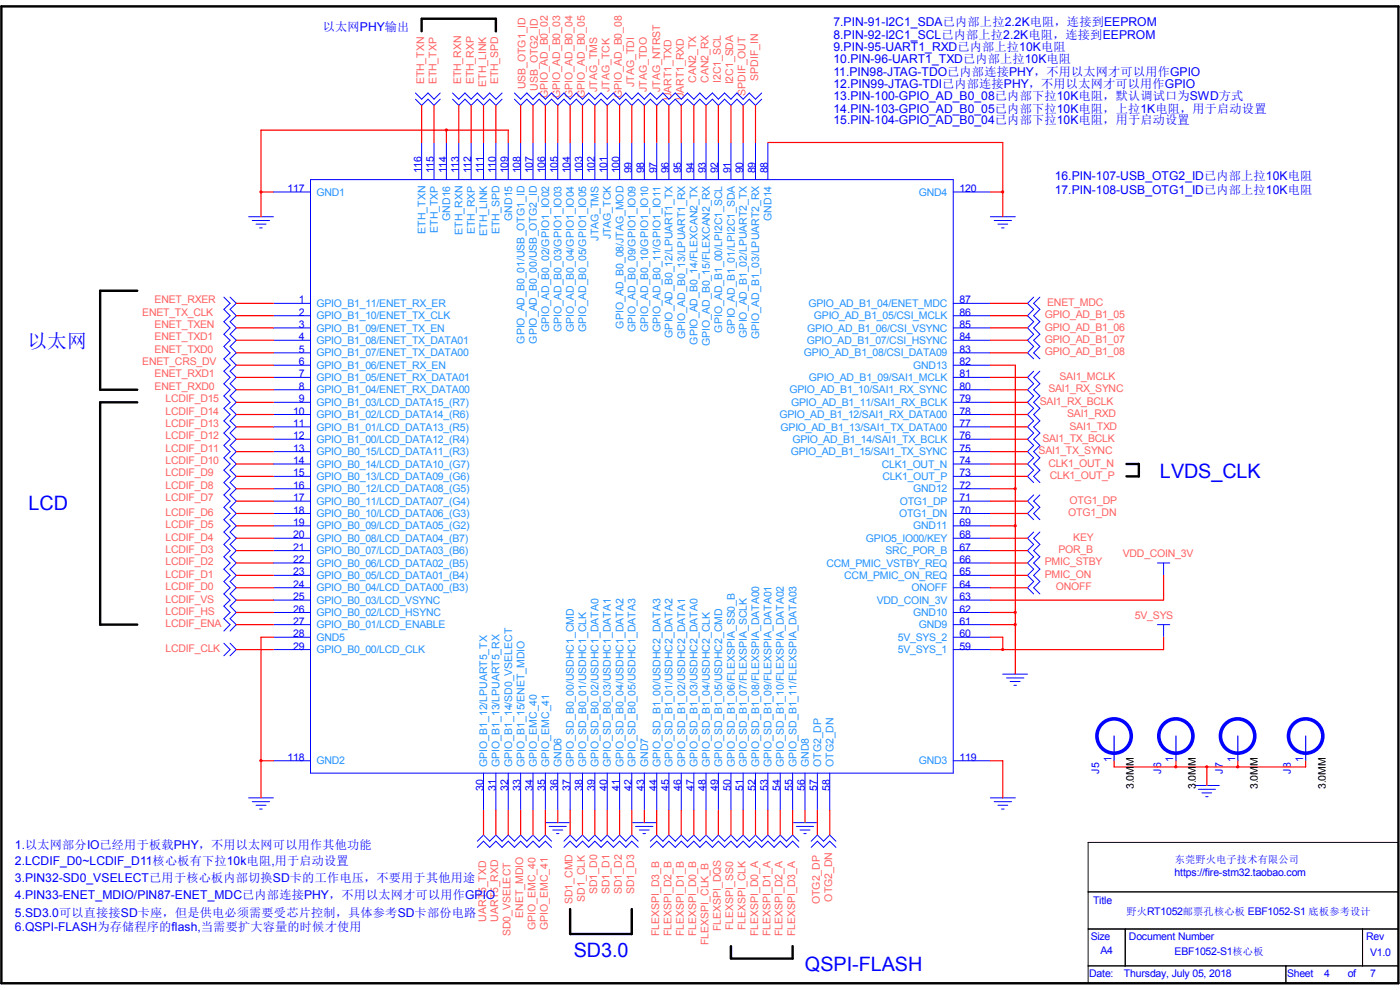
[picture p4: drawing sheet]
<svg xmlns="http://www.w3.org/2000/svg" width="297mm" height="210mm" viewBox="0 0 297 210" stroke-linecap="round" stroke-linejoin="round" font-family="sans-serif">
<defs><g id="words">
<g font-size="4.2" fill="#00f">
<text x="5.8" y="73.7">以太网</text>
<text x="246.1" y="101.3">LVDS_CLK</text>
<text x="6.1" y="108.1">LCD</text>
<text x="121.7" y="203.1">SD3.0</text>
<text x="170.8" y="206">QSPI-FLASH</text>
</g>
<g font-size="2.6" fill="#00f">
<text x="176.8" y="5.5">7.PIN-91-I2C1_SDA已内部上拉2.2K电阻，连接到EEPROM</text>
<text x="68.5" y="6.6">以太网PHY输出</text>
<text x="176.8" y="10.8">9.PIN-95-UART1_RXD已内部上拉10K电阻</text>
<text x="176.8" y="8.2">8.PIN-92-I2C1_SCL已内部上拉2.2K电阻，连接到EEPROM</text>
<text x="176.8" y="13.4">10.PIN-96-UART1_TXD已内部上拉10K电阻</text>
<text x="176.8" y="16">11.PIN98-JTAG-TDO已内部连接PHY，不用以太网才可以用作GPIO</text>
<text x="176.8" y="21.3">13.PIN-100-GPIO_AD_B0_08已内部下拉10K电阻，默认调试口为SWD方式</text>
<text x="176.8" y="23.9">14.PIN-103-GPIO_AD_B0_05已内部下拉10K电阻，上拉1K电阻，用于启动设置</text>
<text x="176.8" y="18.7">12.PIN99-JTAG-TDI已内部连接PHY，不用以太网才可以用作GPIO</text>
<text x="176.8" y="26.3">15.PIN-104-GPIO_AD_B0_04已内部下拉10K电阻，用于启动设置</text>
<text x="223.8" y="38.1">16.PIN-107-USB_OTG2_ID已内部上拉10K电阻</text>
<text x="223.8" y="41.2">17.PIN-108-USB_OTG1_ID已内部上拉10K电阻</text>
<text x="3.2" y="183.4">2.LCDIF_D0~LCDIF_D11核心板有下拉10k电阻,用于启动设置</text>
<text x="3.2" y="180">1.以太网部分IO已经用于板载PHY，不用以太网可以用作其他功能</text>
<text x="3.2" y="187.1">3.PIN32-SD0_VSELECT已用于核心板内部切换SD卡的工作电压，不要用于其他用途</text>
<text x="3.2" y="190.8">4.PIN33-ENET_MDIO/PIN87-ENET_MDC已内部连接PHY，不用以太网才可以用作GPIO</text>
<text x="3.2" y="197.6">6.QSPI-FLASH为存储程序的flash,当需要扩大容量的时候才使用</text>
<text x="3.2" y="194.4">5.SD3.0可以直接接SD卡座，但是供电必须需要受芯片控制，具体参考SD卡部份电路</text>
</g>
<g font-size="2.2" fill="#ff6060">
<text x="90" y="17.9" transform="rotate(-90 90 17.9)">ETH_TXN</text>
<text x="92.6" y="17.9" transform="rotate(-90 92.6 17.9)">ETH_TXP</text>
<text x="97.8" y="17.9" transform="rotate(-90 97.8 17.9)">ETH_RXN</text>
<text x="100.5" y="17.9" transform="rotate(-90 100.5 17.9)">ETH_RXP</text>
<text x="105.7" y="17.9" transform="rotate(-90 105.7 17.9)">ETH_SPD</text>
<text x="147.7" y="17.6" transform="rotate(-90 147.7 17.6)">CAN2_TX</text>
<text x="150.3" y="17.6" transform="rotate(-90 150.3 17.6)">CAN2_RX</text>
<text x="152.9" y="17.6" transform="rotate(-90 152.9 17.6)">I2C1_SCL</text>
<text x="155.6" y="17.9" transform="rotate(-90 155.6 17.9)">I2C1_SDA</text>
<text x="160.8" y="17.1" transform="rotate(-90 160.8 17.1)">SPDIF_IN</text>
<text x="103.1" y="18.4" transform="rotate(-90 103.1 18.4)">ETH_LINK</text>
<text x="111.5" y="19" transform="rotate(-90 111.5 19)">USB_OTG1_ID</text>
<text x="114.1" y="19.2" transform="rotate(-90 114.1 19.2)">USB_OTG2_ID</text>
<text x="116.2" y="20.8" transform="rotate(-90 116.2 20.8)">GPIO_AD_B0_02</text>
<text x="118.9" y="20.8" transform="rotate(-90 118.9 20.8)">GPIO_AD_B0_03</text>
<text x="121.4" y="20.8" transform="rotate(-90 121.4 20.8)">GPIO_AD_B0_04</text>
<text x="124.1" y="20.8" transform="rotate(-90 124.1 20.8)">GPIO_AD_B0_05</text>
<text x="126.7" y="19.5" transform="rotate(-90 126.7 19.5)">JTAG_TMS</text>
<text x="129.3" y="19.5" transform="rotate(-90 129.3 19.5)">JTAG_TCK</text>
<text x="131.9" y="20.8" transform="rotate(-90 131.9 20.8)">GPIO_AD_B0_08</text>
<text x="134.6" y="18.4" transform="rotate(-90 134.6 18.4)">JTAG_TDI</text>
<text x="137.2" y="19.5" transform="rotate(-90 137.2 19.5)">JTAG_TDO</text>
<text x="140.1" y="19.5" transform="rotate(-90 140.1 19.5)">JTAG_NTRST</text>
<text x="142.4" y="21.3" transform="rotate(-90 142.4 21.3)">UART1_TXD</text>
<text x="145.1" y="21.3" transform="rotate(-90 145.1 21.3)">UART1_RXD</text>
<text x="158.1" y="20.3" transform="rotate(-90 158.1 20.3)">SPDIF_OUT</text>
<text x="32.8" y="64.4">ENET_RXER</text>
<text x="222.1" y="64.9">ENET_MDC</text>
<text x="30.2" y="67">ENET_TX_CLK</text>
<text x="32.8" y="69.6">ENET_TXEN</text>
<text x="221.6" y="67.5">GPIO_AD_B1_05</text>
<text x="221.6" y="70.1">GPIO_AD_B1_06</text>
<text x="30.2" y="77.5">ENET_CRS_DV</text>
<text x="32.8" y="74.9">ENET_TXD0</text>
<text x="32.8" y="72.2">ENET_TXD1</text>
<text x="221.6" y="72.7">GPIO_AD_B1_07</text>
<text x="221.6" y="75.4">GPIO_AD_B1_08</text>
<text x="32.8" y="82.7">ENET_RXD0</text>
<text x="32.8" y="80.1">ENET_RXD1</text>
<text x="222.4" y="83.2">SAI1_RX_SYNC</text>
<text x="224.8" y="80.6">SAI1_MCLK</text>
<text x="35.1" y="87.9">LCDIF_D14</text>
<text x="35.1" y="85.4">LCDIF_D15</text>
<text x="220.6" y="85.9">SAI1_RX_BCLK</text>
<text x="226.4" y="88.5">SAI1_RXD</text>
<text x="35.1" y="93.2">LCDIF_D12</text>
<text x="35.1" y="90.6">LCDIF_D13</text>
<text x="35.1" y="95.8">LCDIF_D11</text>
<text x="221.1" y="93.7">SAI1_TX_BCLK</text>
<text x="226.9" y="91.1">SAI1_TXD</text>
<text x="35.1" y="101.1">LCDIF_D9</text>
<text x="35.1" y="98.4">LCDIF_D10</text>
<text x="220.3" y="96.3">SAI1_TX_SYNC</text>
<text x="222.4" y="99">CLK1_OUT_N</text>
<text x="222.7" y="101.6">CLK1_OUT_P</text>
<text x="35.1" y="106.3">LCDIF_D7</text>
<text x="35.1" y="103.7">LCDIF_D8</text>
<text x="226.9" y="106.8">OTG1_DP</text>
<text x="35.1" y="109.5">LCDIF_D6</text>
<text x="35.1" y="112.1">LCDIF_D5</text>
<text x="226.6" y="109.5">OTG1_DN</text>
<text x="35.1" y="114.7">LCDIF_D4</text>
<text x="35.1" y="119.9">LCDIF_D2</text>
<text x="35.1" y="117.3">LCDIF_D3</text>
<text x="221.6" y="119.9">PMIC_STBY</text>
<text x="224.5" y="117.3">POR_B</text>
<text x="227.7" y="114.7">KEY</text>
<text x="238.2" y="118.1">VDD_COIN_3V</text>
<text x="35.1" y="125.2">LCDIF_D0</text>
<text x="35.1" y="122.6">LCDIF_D1</text>
<text x="221.6" y="122.6">PMIC_ON</text>
<text x="224" y="125.2">ONOFF</text>
<text x="35.1" y="127.8">LCDIF_VS</text>
<text x="35.1" y="130.4">LCDIF_HS</text>
<text x="240.8" y="131.2">5V_SYS</text>
<text x="35.1" y="133.1">LCDIF_ENA</text>
<text x="35.1" y="138.3">LCDIF_CLK</text>
<text x="121.4" y="191.8" transform="rotate(-90 121.4 191.8)">SD1_CMD</text>
<text x="124.1" y="191.3" transform="rotate(-90 124.1 191.3)">SD1_CLK</text>
<text x="126.7" y="189.7" transform="rotate(-90 126.7 189.7)">SD1_D0</text>
<text x="129.3" y="189.7" transform="rotate(-90 129.3 189.7)">SD1_D1</text>
<text x="131.9" y="189.7" transform="rotate(-90 131.9 189.7)">SD1_D2</text>
<text x="134.6" y="189.7" transform="rotate(-90 134.6 189.7)">SD1_D3</text>
<text x="173.9" y="191.8" transform="rotate(-90 173.9 191.8)">OTG2_DP</text>
<text x="176.5" y="191.3" transform="rotate(-90 176.5 191.3)">OTG2_DN</text>
<text x="103.1" y="195.5" transform="rotate(-90 103.1 195.5)">UART5_TXD</text>
<text x="105.7" y="195.5" transform="rotate(-90 105.7 195.5)">UART5_RXD</text>
<text x="111" y="194.7" transform="rotate(-90 111 194.7)">ENET_MDIO</text>
<text x="113.6" y="197.3" transform="rotate(-90 113.6 197.3)">GPIO_EMC_40</text>
<text x="116.2" y="197.3" transform="rotate(-90 116.2 197.3)">GPIO_EMC_41</text>
<text x="152.9" y="197.6" transform="rotate(-90 152.9 197.6)">FLEXSPI_DQS</text>
<text x="155.6" y="197.3" transform="rotate(-90 155.6 197.3)">FLEXSPI_SS0</text>
<text x="158.1" y="197.3" transform="rotate(-90 158.1 197.3)">FLEXSPI_CLK</text>
<text x="108.3" y="198.6" transform="rotate(-90 108.3 198.6)">SD0_VSELECT</text>
<text x="139.8" y="198.6" transform="rotate(-90 139.8 198.6)">FLEXSPI_D3_B</text>
<text x="142.4" y="198.6" transform="rotate(-90 142.4 198.6)">FLEXSPI_D2_B</text>
<text x="145.1" y="198.6" transform="rotate(-90 145.1 198.6)">FLEXSPI_D1_B</text>
<text x="147.7" y="198.6" transform="rotate(-90 147.7 198.6)">FLEXSPI_D0_B</text>
<text x="150.3" y="200.4" transform="rotate(-90 150.3 200.4)">FLEXSPI_CLK_B</text>
<text x="160.8" y="198.6" transform="rotate(-90 160.8 198.6)">FLEXSPI_D0_A</text>
<text x="163.4" y="198.6" transform="rotate(-90 163.4 198.6)">FLEXSPI_D1_A</text>
<text x="166" y="198.6" transform="rotate(-90 166 198.6)">FLEXSPI_D2_A</text>
<text x="168.7" y="198.6" transform="rotate(-90 168.7 198.6)">FLEXSPI_D3_A</text>
</g>
<g font-size="2.2" fill="#00f">
<text x="61" y="40.7">117</text>
<text x="89.4" y="36.8" transform="rotate(-90 89.4 36.8)">116</text>
<text x="92.1" y="36.8" transform="rotate(-90 92.1 36.8)">115</text>
<text x="94.7" y="36.8" transform="rotate(-90 94.7 36.8)">114</text>
<text x="97.3" y="36.8" transform="rotate(-90 97.3 36.8)">113</text>
<text x="99.9" y="36.8" transform="rotate(-90 99.9 36.8)">112</text>
<text x="102.6" y="36.8" transform="rotate(-90 102.6 36.8)">111</text>
<text x="105.2" y="36.8" transform="rotate(-90 105.2 36.8)">110</text>
<text x="107.8" y="36.8" transform="rotate(-90 107.8 36.8)">109</text>
<text x="110.4" y="36.8" transform="rotate(-90 110.4 36.8)">108</text>
<text x="113.1" y="36.8" transform="rotate(-90 113.1 36.8)">107</text>
<text x="115.7" y="36.8" transform="rotate(-90 115.7 36.8)">106</text>
<text x="118.3" y="36.8" transform="rotate(-90 118.3 36.8)">105</text>
<text x="120.9" y="36.8" transform="rotate(-90 120.9 36.8)">104</text>
<text x="123.6" y="36.8" transform="rotate(-90 123.6 36.8)">103</text>
<text x="126.2" y="36.8" transform="rotate(-90 126.2 36.8)">102</text>
<text x="128.8" y="36.8" transform="rotate(-90 128.8 36.8)">101</text>
<text x="131.4" y="36.8" transform="rotate(-90 131.4 36.8)">100</text>
<text x="134" y="36.8" transform="rotate(-90 134 36.8)">99</text>
<text x="136.7" y="36.8" transform="rotate(-90 136.7 36.8)">98</text>
<text x="139.3" y="36.8" transform="rotate(-90 139.3 36.8)">97</text>
<text x="141.9" y="36.8" transform="rotate(-90 141.9 36.8)">96</text>
<text x="144.5" y="36.8" transform="rotate(-90 144.5 36.8)">95</text>
<text x="147.2" y="36.8" transform="rotate(-90 147.2 36.8)">94</text>
<text x="149.8" y="36.8" transform="rotate(-90 149.8 36.8)">93</text>
<text x="152.4" y="36.8" transform="rotate(-90 152.4 36.8)">92</text>
<text x="155.1" y="36.8" transform="rotate(-90 155.1 36.8)">91</text>
<text x="157.6" y="36.8" transform="rotate(-90 157.6 36.8)">90</text>
<text x="160.3" y="36.8" transform="rotate(-90 160.3 36.8)">89</text>
<text x="162.9" y="36.8" transform="rotate(-90 162.9 36.8)">88</text>
<text x="203.6" y="40.7">120</text>
<text x="63.4" y="64.4">1</text>
<text x="203.6" y="64.4">87</text>
<text x="63.4" y="67">2</text>
<text x="63.4" y="69.6">3</text>
<text x="203.6" y="69.6">85</text>
<text x="203.6" y="67">86</text>
<text x="63.4" y="72.2">4</text>
<text x="63.4" y="74.9">5</text>
<text x="63.4" y="77.5">6</text>
<text x="203.6" y="74.9">83</text>
<text x="203.6" y="72.2">84</text>
<text x="203.6" y="77.5">82</text>
<text x="63.4" y="80.1">7</text>
<text x="63.4" y="82.7">8</text>
<text x="203.6" y="82.7">80</text>
<text x="203.6" y="80.1">81</text>
<text x="62.2" y="87.9">10</text>
<text x="63.4" y="85.4">9</text>
<text x="203.6" y="87.9">78</text>
<text x="203.6" y="85.4">79</text>
<text x="62.2" y="90.6">11</text>
<text x="62.2" y="93.2">12</text>
<text x="62.2" y="95.8">13</text>
<text x="203.6" y="95.8">75</text>
<text x="203.6" y="93.2">76</text>
<text x="203.6" y="90.6">77</text>
<text x="62.2" y="98.4">14</text>
<text x="62.2" y="101.1">15</text>
<text x="203.6" y="101.1">73</text>
<text x="203.6" y="98.4">74</text>
<text x="62.2" y="103.7">16</text>
<text x="62.2" y="106.3">17</text>
<text x="203.6" y="106.3">71</text>
<text x="203.6" y="103.7">72</text>
<text x="62.2" y="108.9">18</text>
<text x="62.2" y="111.6">19</text>
<text x="203.6" y="111.6">69</text>
<text x="203.6" y="108.9">70</text>
<text x="62.2" y="114.2">20</text>
<text x="62.2" y="116.8">21</text>
<text x="62.2" y="119.4">22</text>
<text x="203.6" y="119.4">66</text>
<text x="203.6" y="116.8">67</text>
<text x="203.6" y="114.2">68</text>
<text x="62.2" y="122.1">23</text>
<text x="62.2" y="124.7">24</text>
<text x="203.6" y="124.7">64</text>
<text x="203.6" y="122.1">65</text>
<text x="62.2" y="127.3">25</text>
<text x="62.2" y="129.9">26</text>
<text x="203.6" y="129.9">62</text>
<text x="203.6" y="127.3">63</text>
<text x="62.2" y="132.5">27</text>
<text x="62.2" y="135.2">28</text>
<text x="62.2" y="137.8">29</text>
<text x="203.6" y="137.8">59</text>
<text x="203.6" y="135.2">60</text>
<text x="203.6" y="132.5">61</text>
<text x="61" y="161.4">118</text>
<text x="203.6" y="161.4">119</text>
<text x="235.8" y="161.5" transform="rotate(-90 235.8 161.5)">1</text>
<text x="248.9" y="161.5" transform="rotate(-90 248.9 161.5)">1</text>
<text x="262.1" y="161.5" transform="rotate(-90 262.1 161.5)">1</text>
<text x="276.5" y="161.5" transform="rotate(-90 276.5 161.5)">1</text>
<text x="102.6" y="167.8" transform="rotate(-90 102.6 167.8)">30</text>
<text x="105.2" y="167.8" transform="rotate(-90 105.2 167.8)">31</text>
<text x="107.8" y="167.8" transform="rotate(-90 107.8 167.8)">32</text>
<text x="110.4" y="167.8" transform="rotate(-90 110.4 167.8)">33</text>
<text x="113.1" y="167.8" transform="rotate(-90 113.1 167.8)">34</text>
<text x="115.7" y="167.8" transform="rotate(-90 115.7 167.8)">35</text>
<text x="118.3" y="167.8" transform="rotate(-90 118.3 167.8)">36</text>
<text x="120.9" y="167.8" transform="rotate(-90 120.9 167.8)">37</text>
<text x="123.6" y="167.8" transform="rotate(-90 123.6 167.8)">38</text>
<text x="126.2" y="167.8" transform="rotate(-90 126.2 167.8)">39</text>
<text x="128.8" y="167.8" transform="rotate(-90 128.8 167.8)">40</text>
<text x="131.4" y="167.8" transform="rotate(-90 131.4 167.8)">41</text>
<text x="134" y="167.8" transform="rotate(-90 134 167.8)">42</text>
<text x="136.7" y="167.8" transform="rotate(-90 136.7 167.8)">43</text>
<text x="139.3" y="167.8" transform="rotate(-90 139.3 167.8)">44</text>
<text x="141.9" y="167.8" transform="rotate(-90 141.9 167.8)">45</text>
<text x="144.5" y="167.8" transform="rotate(-90 144.5 167.8)">46</text>
<text x="147.2" y="167.8" transform="rotate(-90 147.2 167.8)">47</text>
<text x="149.8" y="167.8" transform="rotate(-90 149.8 167.8)">48</text>
<text x="152.4" y="167.8" transform="rotate(-90 152.4 167.8)">49</text>
<text x="155.1" y="167.8" transform="rotate(-90 155.1 167.8)">50</text>
<text x="157.6" y="167.8" transform="rotate(-90 157.6 167.8)">51</text>
<text x="160.3" y="167.8" transform="rotate(-90 160.3 167.8)">52</text>
<text x="162.9" y="167.8" transform="rotate(-90 162.9 167.8)">53</text>
<text x="165.5" y="167.8" transform="rotate(-90 165.5 167.8)">54</text>
<text x="168.1" y="167.8" transform="rotate(-90 168.1 167.8)">55</text>
<text x="170.8" y="167.8" transform="rotate(-90 170.8 167.8)">56</text>
<text x="173.4" y="167.8" transform="rotate(-90 173.4 167.8)">57</text>
<text x="176" y="167.8" transform="rotate(-90 176 167.8)">58</text>
<text x="233.2" y="164.1" transform="rotate(-90 233.2 164.1)">J5</text>
<text x="246.3" y="164.1" transform="rotate(-90 246.3 164.1)">J6</text>
<text x="259.4" y="164.1" transform="rotate(-90 259.4 164.1)">J7</text>
<text x="273.8" y="164.1" transform="rotate(-90 273.8 164.1)">J8</text>
<text x="249.2" y="185.8">https://fire-stm32.taobao.com</text>
<text x="249.2" y="183.1">东莞野火电子技术有限公司</text>
<text x="231.9" y="191.8">Title</text>
<text x="239" y="194.2">野火RT1052邮票孔核心板 EBF1052-S1 底板参考设计</text>
<text x="231.4" y="199.4">Size</text>
<text x="233.5" y="202.3">A4</text>
<text x="239.5" y="199.4">Document Number</text>
<text x="249.2" y="202.6">EBF1052-S1核心板</text>
<text x="289.8" y="199.4">Rev</text>
<text x="290.6" y="202.8">V1.0</text>
<text x="231.1" y="207.3">Date:</text>
<text x="238.4" y="207.3">Thursday, July 05, 2018</text>
<text x="273" y="207.3">Sheet</text>
<text x="280.9" y="207.3">4</text>
<text x="285.9" y="207.3">of</text>
<text x="290.6" y="207.3">7</text>
</g>
<g font-size="2.2" fill="#2291ff">
<text x="67.1" y="41.5">GND1</text>
<text x="194.9" y="41.5">GND4</text>
<text x="95.5" y="46.8" transform="rotate(-90 95.5 46.8)">GND16</text>
<text x="108.6" y="46.8" transform="rotate(-90 108.6 46.8)">GND15</text>
<text x="163.7" y="46.8" transform="rotate(-90 163.7 46.8)">GND14</text>
<text x="90.2" y="49.5" transform="rotate(-90 90.2 49.5)">ETH_TXN</text>
<text x="92.9" y="49.4" transform="rotate(-90 92.9 49.4)">ETH_TXP</text>
<text x="98.1" y="49.8" transform="rotate(-90 98.1 49.8)">ETH_RXN</text>
<text x="100.7" y="49.7" transform="rotate(-90 100.7 49.7)">ETH_RXP</text>
<text x="103.4" y="50" transform="rotate(-90 103.4 50)">ETH_LINK</text>
<text x="106" y="49.7" transform="rotate(-90 106 49.7)">ETH_SPD</text>
<text x="127" y="51" transform="rotate(-90 127 51)">JTAG_TMS</text>
<text x="129.6" y="50.8" transform="rotate(-90 129.6 50.8)">JTAG_TCK</text>
<text x="67.1" y="65.1">GPIO_B1_11/ENET_RX_ER</text>
<text x="171.5" y="65.1">GPIO_AD_B1_04/ENET_MDC</text>
<text x="67.1" y="67.7">GPIO_B1_10/ENET_TX_CLK</text>
<text x="67.1" y="70.3">GPIO_B1_09/ENET_TX_EN</text>
<text x="116.5" y="70.5" transform="rotate(-90 116.5 70.5)">GPIO_AD_B0_02/GPIO1_IO02</text>
<text x="119.1" y="70.5" transform="rotate(-90 119.1 70.5)">GPIO_AD_B0_03/GPIO1_IO03</text>
<text x="121.7" y="70.5" transform="rotate(-90 121.7 70.5)">GPIO_AD_B0_04/GPIO1_IO04</text>
<text x="124.4" y="70.5" transform="rotate(-90 124.4 70.5)">GPIO_AD_B0_05/GPIO1_IO05</text>
<text x="132.2" y="69.7" transform="rotate(-90 132.2 69.7)">GPIO_AD_B0_08/JTAG_MOD</text>
<text x="134.8" y="70.5" transform="rotate(-90 134.8 70.5)">GPIO_AD_B0_09/GPIO1_IO09</text>
<text x="137.5" y="70.5" transform="rotate(-90 137.5 70.5)">GPIO_AD_B0_10/GPIO1_IO10</text>
<text x="140.1" y="70.5" transform="rotate(-90 140.1 70.5)">GPIO_AD_B0_11/GPIO1_IO11</text>
<text x="142.7" y="71.6" transform="rotate(-90 142.7 71.6)">GPIO_AD_B0_12/LPUART1_TX</text>
<text x="145.3" y="71.9" transform="rotate(-90 145.3 71.9)">GPIO_AD_B0_13/LPUART1_RX</text>
<text x="153.2" y="70.5" transform="rotate(-90 153.2 70.5)">GPIO_AD_B1_00/LPI2C1_SCL</text>
<text x="155.9" y="70.8" transform="rotate(-90 155.9 70.8)">GPIO_AD_B1_01/LPI2C1_SDA</text>
<text x="158.4" y="71.6" transform="rotate(-90 158.4 71.6)">GPIO_AD_B1_02/LPUART2_TX</text>
<text x="161.1" y="71.9" transform="rotate(-90 161.1 71.9)">GPIO_AD_B1_03/LPUART2_RX</text>
<text x="171.3" y="70.3">GPIO_AD_B1_06/CSI_VSYNC</text>
<text x="172.7" y="67.7">GPIO_AD_B1_05/CSI_MCLK</text>
<text x="67.1" y="72.9">GPIO_B1_08/ENET_TX_DATA01</text>
<text x="67.1" y="75.6">GPIO_B1_07/ENET_TX_DATA00</text>
<text x="111.2" y="72.9" transform="rotate(-90 111.2 72.9)">GPIO_AD_B0_01/USB_OTG1_ID</text>
<text x="113.9" y="72.9" transform="rotate(-90 113.9 72.9)">GPIO_AD_B0_00/USB_OTG2_ID</text>
<text x="148" y="73.1" transform="rotate(-90 148 73.1)">GPIO_AD_B0_14/FLEXCAN2_TX</text>
<text x="150.6" y="73.4" transform="rotate(-90 150.6 73.4)">GPIO_AD_B0_15/FLEXCAN2_RX</text>
<text x="170.5" y="75.6">GPIO_AD_B1_08/CSI_DATA09</text>
<text x="171.1" y="72.9">GPIO_AD_B1_07/CSI_HSYNC</text>
<text x="67.1" y="78.2">GPIO_B1_06/ENET_RX_EN</text>
<text x="67.1" y="80.8">GPIO_B1_05/ENET_RX_DATA01</text>
<text x="67.1" y="83.4">GPIO_B1_04/ENET_RX_DATA00</text>
<text x="167.5" y="83.4">GPIO_AD_B1_10/SAI1_RX_SYNC</text>
<text x="171.6" y="80.8">GPIO_AD_B1_09/SAI1_MCLK</text>
<text x="193.7" y="78.2">GND13</text>
<text x="67.1" y="86.1">GPIO_B1_03/LCD_DATA15_(R7)</text>
<text x="67.1" y="88.7">GPIO_B1_02/LCD_DATA14_(R6)</text>
<text x="165.3" y="88.7">GPIO_AD_B1_12/SAI1_RX_DATA00</text>
<text x="167.8" y="86.1">GPIO_AD_B1_11/SAI1_RX_BCLK</text>
<text x="67.1" y="91.3">GPIO_B1_01/LCD_DATA13_(R5)</text>
<text x="67.1" y="93.9">GPIO_B1_00/LCD_DATA12_(R4)</text>
<text x="165.6" y="91.3">GPIO_AD_B1_13/SAI1_TX_DATA00</text>
<text x="168.1" y="93.9">GPIO_AD_B1_14/SAI1_TX_BCLK</text>
<text x="67.1" y="96.6">GPIO_B0_15/LCD_DATA11_(R3)</text>
<text x="67.1" y="99.2">GPIO_B0_14/LCD_DATA10_(G7)</text>
<text x="67.1" y="101.8">GPIO_B0_13/LCD_DATA09_(G6)</text>
<text x="167.8" y="96.6">GPIO_AD_B1_15/SAI1_TX_SYNC</text>
<text x="187.1" y="99.2">CLK1_OUT_N</text>
<text x="187.2" y="101.8">CLK1_OUT_P</text>
<text x="67.1" y="104.4">GPIO_B0_12/LCD_DATA08_(G5)</text>
<text x="67.1" y="107.1">GPIO_B0_11/LCD_DATA07_(G4)</text>
<text x="190.9" y="107.1">OTG1_DP</text>
<text x="193.7" y="104.4">GND12</text>
<text x="67.1" y="109.7">GPIO_B0_10/LCD_DATA06_(G3)</text>
<text x="67.1" y="112.3">GPIO_B0_09/LCD_DATA05_(G2)</text>
<text x="190.7" y="109.7">OTG1_DN</text>
<text x="193.7" y="112.3">GND11</text>
<text x="67.1" y="114.9">GPIO_B0_08/LCD_DATA04_(B7)</text>
<text x="67.1" y="117.6">GPIO_B0_07/LCD_DATA03_(B6)</text>
<text x="183.7" y="114.9">GPIO5_IO00/KEY</text>
<text x="187.9" y="117.6">SRC_POR_B</text>
<text x="67.1" y="120.2">GPIO_B0_06/LCD_DATA02_(B5)</text>
<text x="67.1" y="122.8">GPIO_B0_05/LCD_DATA01_(B4)</text>
<text x="67.1" y="125.4">GPIO_B0_04/LCD_DATA00_(B3)</text>
<text x="175.3" y="120.2">CCM_PMIC_VSTBY_REQ</text>
<text x="179.1" y="122.8">CCM_PMIC_ON_REQ</text>
<text x="193.4" y="125.4">ONOFF</text>
<text x="67.1" y="128.1">GPIO_B0_03/LCD_VSYNC</text>
<text x="67.1" y="130.7">GPIO_B0_02/LCD_HSYNC</text>
<text x="186" y="128.1">VDD_COIN_3V</text>
<text x="193.7" y="130.7">GND10</text>
<text x="67.1" y="133.3">GPIO_B0_01/LCD_ENABLE</text>
<text x="67.1" y="135.9">GND5</text>
<text x="190.5" y="135.9">5V_SYS_2</text>
<text x="194.9" y="133.3">GND9</text>
<text x="67.1" y="138.6">GPIO_B0_00/LCD_CLK</text>
<text x="190.5" y="138.6">5V_SYS_1</text>
<text x="67.1" y="162.1">GND2</text>
<text x="103.4" y="162.7" transform="rotate(-90 103.4 162.7)">GPIO_B1_12/LPUART5_TX</text>
<text x="106" y="162.7" transform="rotate(-90 106 162.7)">GPIO_B1_13/LPUART5_RX</text>
<text x="108.6" y="162.7" transform="rotate(-90 108.6 162.7)">GPIO_B1_14/SD0_VSELECT</text>
<text x="111.2" y="162.7" transform="rotate(-90 111.2 162.7)">GPIO_B1_15/ENET_MDIO</text>
<text x="113.9" y="162.7" transform="rotate(-90 113.9 162.7)">GPIO_EMC_40</text>
<text x="116.5" y="162.7" transform="rotate(-90 116.5 162.7)">GPIO_EMC_41</text>
<text x="119.1" y="162.7" transform="rotate(-90 119.1 162.7)">GND6</text>
<text x="121.7" y="162.7" transform="rotate(-90 121.7 162.7)">GPIO_SD_B0_00/USDHC1_CMD</text>
<text x="124.4" y="162.7" transform="rotate(-90 124.4 162.7)">GPIO_SD_B0_01/USDHC1_CLK</text>
<text x="127" y="162.7" transform="rotate(-90 127 162.7)">GPIO_SD_B0_02/USDHC1_DATA0</text>
<text x="129.6" y="162.7" transform="rotate(-90 129.6 162.7)">GPIO_SD_B0_03/USDHC1_DATA1</text>
<text x="132.2" y="162.7" transform="rotate(-90 132.2 162.7)">GPIO_SD_B0_04/USDHC1_DATA2</text>
<text x="134.8" y="162.7" transform="rotate(-90 134.8 162.7)">GPIO_SD_B0_05/USDHC1_DATA3</text>
<text x="137.5" y="162.7" transform="rotate(-90 137.5 162.7)">GND7</text>
<text x="140.1" y="162.7" transform="rotate(-90 140.1 162.7)">GPIO_SD_B1_00/USDHC2_DATA3</text>
<text x="142.7" y="162.7" transform="rotate(-90 142.7 162.7)">GPIO_SD_B1_01/USDHC2_DATA2</text>
<text x="145.3" y="162.7" transform="rotate(-90 145.3 162.7)">GPIO_SD_B1_02/USDHC2_DATA1</text>
<text x="148" y="162.7" transform="rotate(-90 148 162.7)">GPIO_SD_B1_03/USDHC2_DATA0</text>
<text x="150.6" y="162.7" transform="rotate(-90 150.6 162.7)">GPIO_SD_B1_04/USDHC2_CLK</text>
<text x="153.2" y="162.7" transform="rotate(-90 153.2 162.7)">GPIO_SD_B1_05/USDHC2_CMD</text>
<text x="155.9" y="162.7" transform="rotate(-90 155.9 162.7)">GPIO_SD_B1_06/FLEXSPIA_SS0_B</text>
<text x="158.4" y="162.7" transform="rotate(-90 158.4 162.7)">GPIO_SD_B1_07/FLEXSPIA_SCLK</text>
<text x="161.1" y="162.7" transform="rotate(-90 161.1 162.7)">GPIO_SD_B1_08/FLEXSPIA_DATA00</text>
<text x="163.7" y="162.7" transform="rotate(-90 163.7 162.7)">GPIO_SD_B1_09/FLEXSPIA_DATA01</text>
<text x="166.3" y="162.7" transform="rotate(-90 166.3 162.7)">GPIO_SD_B1_10/FLEXSPIA_DATA02</text>
<text x="168.9" y="162.7" transform="rotate(-90 168.9 162.7)">GPIO_SD_B1_11/FLEXSPIA_DATA03</text>
<text x="171.6" y="162.7" transform="rotate(-90 171.6 162.7)">GND8</text>
<text x="174.2" y="162.7" transform="rotate(-90 174.2 162.7)">OTG2_DP</text>
<text x="176.8" y="162.7" transform="rotate(-90 176.8 162.7)">OTG2_DN</text>
<text x="194.9" y="162.1">GND3</text>
</g>
<g font-size="2.2">
<text x="240.6" y="167.4" transform="rotate(-90 240.6 167.4)">3.0MM</text>
<text x="253.7" y="167.4" transform="rotate(-90 253.7 167.4)">3.0MM</text>
<text x="266.8" y="167.4" transform="rotate(-90 266.8 167.4)">3.0MM</text>
<text x="281.2" y="167.4" transform="rotate(-90 281.2 167.4)">3.0MM</text>
</g>
</g></defs>
<g fill="none" stroke="#00f" stroke-width=".21">
<path d="M88.1 19.7l1.4 1.3 1.3-1.3 1.3 1.3 1.3-1.3M96 19.7l1.3 1.3 1.3-1.3 1.3 1.3 1.4-1.3 1.3 1.3 1.3-1.3 1.3 1.3 1.3-1.3M109.1 19.7l1.3 1.3 1.4-1.3 1.3 1.3 1.3-1.3 1.3 1.3 1.3-1.3 1.3 1.3 1.3-1.3 1.3 1.3 1.4-1.3 1.3 1.3 1.3-1.3 1.3 1.3 1.3-1.3 1.3 1.3 1.3-1.3 1.3 1.3 1.4-1.3 1.2 1.3 1.4-1.3 1.3 1.3 1.3-1.3 1.3 1.3 1.3-1.3 1.3 1.3 1.4-1.3 1.2 1.3 1.3-1.3 1.4 1.3 1.3-1.3 1.3 1.3 1.3-1.3 1.3 1.3 1.3-1.3 1.4 1.3 1.2-1.3 1.3 1.3 1.4-1.3 1.3 1.3 1.3-1.3M65.9 38.1h136.3v125.9h-136.3zM88.1 21l1.4 1.4 1.3-1.4 1.3 1.4 1.3-1.4M89.5 30.2v7.9M92.1 30.2v7.9M94.7 30.2v7.9M96 21l1.3 1.4 1.3-1.4 1.3 1.4 1.4-1.4 1.3 1.4 1.3-1.4 1.3 1.4 1.3-1.4M97.3 30.2v7.9M99.9 30.2v7.9M102.6 30.2v7.9"/>
<path d="M105.2 30.2v7.9M107.8 30.2v7.9M109.1 21l1.3 1.4 1.4-1.4 1.3 1.4 1.3-1.4 1.3 1.4 1.3-1.4 1.3 1.4 1.3-1.4 1.3 1.4 1.4-1.4 1.3 1.4 1.3-1.4 1.3 1.4 1.3-1.4 1.3 1.4 1.3-1.4 1.3 1.4 1.4-1.4 1.2 1.4 1.4-1.4 1.3 1.4 1.3-1.4 1.3 1.4 1.3-1.4 1.3 1.4 1.4-1.4 1.2 1.4 1.3-1.4 1.4 1.4 1.3-1.4 1.3 1.4 1.3-1.4 1.3 1.4 1.3-1.4 1.4 1.4 1.2-1.4 1.3 1.4 1.4-1.4 1.3 1.4 1.3-1.4M110.4 30.2v7.9M113.1 30.2v7.9M115.7 30.2v7.9M118.3 30.2v7.9M120.9 30.2v7.9M123.6 30.2v7.9M126.2 30.2v7.9M128.8 30.2v7.9M131.4 30.2v7.9"/>
<path d="M134 30.2v7.9M136.7 30.2v7.9M139.3 30.2v7.9M141.9 30.2v7.9M144.5 30.2v7.9M147.2 30.2v7.9M149.8 30.2v7.9M152.4 30.2v7.9M155.1 30.2v7.9M157.6 30.2v7.9M160.3 30.2v7.9M162.9 30.2v7.9"/>
<path d="M52.7 46h5.3M53.5 46.8h3.7M54.3 47.5h2.1M55.1 48.3h.5M58 40.7h7.9M202.2 40.7h7.9M210.1 46h5.3M210.9 46.8h3.7M211.7 47.5h2.1M212.5 48.3h.5M47.5 63l1.3 1.3-1.3 1.3 1.3 1.4-1.3 1.2 1.3 1.4-1.3 1.3 1.3 1.3-1.3 1.3 1.3 1.3-1.3 1.3 1.3 1.4-1.3 1.2 1.3 1.4-1.3 1.3 1.3 1.3-1.3 1.3 1.3 1.3-1.3 1.3 1.3 1.3-1.3 1.4 1.3 1.3-1.3 1.3 1.3 1.3-1.3 1.3 1.3 1.3-1.3 1.3 1.3 1.3-1.3 1.3 1.3 1.3-1.3 1.4 1.3 1.3-1.3 1.3 1.3 1.3-1.3 1.3 1.3 1.3-1.3 1.3 1.3 1.3-1.3 1.4 1.3 1.3-1.3 1.3 1.3 1.3-1.3 1.3 1.3 1.3-1.3 1.3 1.3 1.3-1.3 1.4 1.3 1.3-1.3 1.3 1.3 1.3-1.3 1.3 1.3 1.3-1.3 1.3 1.3 1.3-1.3 1.4M48.8 63l1.3 1.3-1.3 1.3 1.3 1.4-1.3 1.2 1.3 1.4-1.3 1.3 1.3 1.3-1.3 1.3 1.3 1.3-1.3 1.3 1.3 1.4-1.3 1.2 1.3 1.4-1.3 1.3 1.3 1.3-1.3 1.3 1.3 1.3-1.3 1.3 1.3 1.3-1.3 1.4 1.3 1.3-1.3 1.3 1.3 1.3-1.3 1.3 1.3 1.3-1.3 1.3 1.3 1.3-1.3 1.3 1.3 1.3-1.3 1.4 1.3 1.3-1.3 1.3 1.3 1.3-1.3 1.3 1.3 1.3-1.3 1.3 1.3 1.3-1.3 1.4 1.3 1.3-1.3 1.3 1.3 1.3-1.3 1.3 1.3 1.3-1.3 1.3 1.3 1.3-1.3 1.4 1.3 1.3-1.3 1.3 1.3 1.3-1.3 1.3 1.3 1.3-1.3 1.3 1.3 1.3-1.3 1.4"/>
<path d="M58 64.3h7.9M58 67h7.9M58 69.6h7.9M58 72.2h7.9M58 74.8h7.9M58 77.5h7.9M202.2 64.3h7.9M202.2 67h7.9M202.2 69.6h7.9M202.2 72.2h7.9M202.2 74.8h7.9M202.2 77.5h7.9"/>
<path d="M219.3 63l-1.3 1.3 1.3 1.3-1.3 1.4 1.3 1.2-1.3 1.4 1.3 1.3-1.3 1.3 1.3 1.3-1.3 1.3 1.3 1.3M219.3 78.7l-1.3 1.4 1.3 1.3-1.3 1.3 1.3 1.3-1.3 1.3 1.3 1.3-1.3 1.3 1.3 1.4-1.3 1.3 1.3 1.3-1.3 1.3 1.3 1.3-1.3 1.3 1.3 1.3-1.3 1.3 1.3 1.3-1.3 1.3 1.3 1.4M220.6 63l-1.3 1.3 1.3 1.3-1.3 1.4 1.3 1.2-1.3 1.4 1.3 1.3-1.3 1.3 1.3 1.3-1.3 1.3 1.3 1.3M220.6 78.7l-1.3 1.4 1.3 1.3-1.3 1.3 1.3 1.3-1.3 1.3 1.3 1.3-1.3 1.3 1.3 1.4-1.3 1.3 1.3 1.3-1.3 1.3 1.3 1.3-1.3 1.3 1.3 1.3-1.3 1.3 1.3 1.3-1.3 1.3 1.3 1.4M58 80.1h7.9M58 82.7h7.9M58 85.3h7.9M58 87.9h7.9M58 90.6h7.9M58 93.2h7.9M58 95.8h7.9M58 98.4h7.9"/>
<path d="M202.2 80.1h7.9M202.2 82.7h7.9M202.2 85.3h7.9M202.2 87.9h7.9M202.2 90.6h7.9M202.2 93.2h7.9M202.2 95.8h7.9M202.2 98.4h7.9M58 101h7.9M58 103.7h7.9M58 106.3h7.9M58 108.9h7.9"/>
<path d="M58 111.5h7.9M58 114.2h7.9M58 116.8h7.9M58 119.4h7.9M202.2 101h7.9M202.2 103.7h7.9M202.2 106.3h7.9M202.2 108.9h7.9M202.2 111.5h7.9M202.2 114.2h7.9M202.2 116.8h7.9M202.2 119.4h7.9"/>
<path d="M219.3 105l-1.3 1.3 1.3 1.3-1.3 1.3 1.3 1.3M219.3 112.9l-1.3 1.3 1.3 1.3-1.3 1.3 1.3 1.3-1.3 1.3 1.3 1.3-1.3 1.3 1.3 1.4-1.3 1.3 1.3 1.3M220.6 105l-1.3 1.3 1.3 1.3-1.3 1.3 1.3 1.3M220.6 112.9l-1.3 1.3 1.3 1.3-1.3 1.3 1.3 1.3-1.3 1.3 1.3 1.3-1.3 1.3 1.3 1.4-1.3 1.3 1.3 1.3M245.5 119.4h2.7M246.8 119.4v2.6M47.5 136.4l1.3 1.4-1.3 1.3M48.8 136.4l1.3 1.4-1.3 1.3M58 122h7.9M58 124.7h7.9M58 127.3h7.9M58 129.9h7.9"/>
<path d="M58 132.5h7.9M58 135.2h7.9M58 137.8h7.9M202.2 122h7.9M202.2 124.7h7.9M202.2 127.3h7.9M202.2 129.9h7.9M202.2 132.5h7.9M202.2 135.2h7.9M202.2 137.8h7.9M245.5 132.5h2.7M246.8 132.5v2.7"/>
<path d="M212.7 143h5.3M213.5 143.8h3.7M214.3 144.6h2.1M215.1 145.4h.5M52.7 169.2h5.3M53.5 170.1h3.7M54.3 170.8h2.1M55.1 171.6h.5M58 161.4h7.9M101.3 178.4l1.3-1.3 1.3 1.3 1.3-1.3 1.3 1.3 1.3-1.3 1.3 1.3 1.3-1.3 1.4 1.3 1.3-1.3 1.3 1.3 1.3-1.3 1.3 1.3M101.3 179.7l1.3-1.3 1.3 1.3 1.3-1.3 1.3 1.3 1.3-1.3 1.3 1.3 1.3-1.3 1.4 1.3 1.3-1.3 1.3 1.3 1.3-1.3 1.3 1.3M102.6 164v7.9"/>
<path d="M105.2 164v7.9M107.8 164v7.9M110.4 164v7.9M113.1 164v7.9M115.7 164v7.9M115.7 174.5h5.2M116.5 175.3h3.6M117.3 176.1h2.1M118.1 176.8h.5M118.3 164v7.9M119.6 178.4l1.3-1.3 1.4 1.3 1.3-1.3 1.3 1.3 1.3-1.3 1.3 1.3 1.3-1.3 1.3 1.3 1.3-1.3 1.4 1.3 1.2-1.3 1.4 1.3M119.6 179.7l1.3-1.3 1.4 1.3 1.3-1.3 1.3 1.3 1.3-1.3 1.3 1.3 1.3-1.3 1.3 1.3 1.3-1.3 1.4 1.3 1.2-1.3 1.4 1.3"/>
<path d="M120.9 164v7.9M123.6 164v7.9M126.2 164v7.9M128.8 164v7.9M131.4 164v7.9M134 164v7.9M134 174.5h5.3M134.8 175.3h3.7M135.6 176.1h2.1M136.4 176.8h.5M136.7 164v7.9M138 178.4l1.3-1.3 1.3 1.3 1.3-1.3 1.4 1.3 1.2-1.3 1.3 1.3 1.4-1.3 1.3 1.3 1.3-1.3 1.3 1.3 1.3-1.3 1.3 1.3 1.4-1.3 1.2 1.3 1.3-1.3 1.4 1.3 1.3-1.3 1.3 1.3 1.3-1.3 1.3 1.3 1.3-1.3 1.3 1.3 1.3-1.3 1.4 1.3"/>
<path d="M138 179.7l1.3-1.3 1.3 1.3 1.3-1.3 1.4 1.3 1.2-1.3 1.3 1.3 1.4-1.3 1.3 1.3 1.3-1.3 1.3 1.3 1.3-1.3 1.3 1.3 1.4-1.3 1.2 1.3 1.3-1.3 1.4 1.3 1.3-1.3 1.3 1.3 1.3-1.3 1.3 1.3 1.3-1.3 1.3 1.3 1.3-1.3 1.4 1.3M139.3 164v7.9M141.9 164v7.9M144.5 164v7.9M147.2 164v7.9M149.8 164v7.9M152.4 164v7.9M155.1 164v7.9M157.6 164v7.9M160.3 164v7.9M162.9 164v7.9M165.5 164v7.9"/>
<path d="M168.1 164v7.9M168.1 174.5h5.3M169 175.3h3.6M169.7 176.1h2.1M170.5 176.8h.5M170.8 164v7.9M172.1 178.4l1.3-1.3 1.3 1.3 1.3-1.3 1.3 1.3M172.1 179.7l1.3-1.3 1.3 1.3 1.3-1.3 1.3 1.3M173.4 164v7.9M176 164v7.9M202.2 161.4h7.9M210.1 169.2h5.3"/>
<path d="M210.9 170.1h3.7M211.7 170.8h2.1M212.5 171.6h.5M253.4 166.6h5.3M254.2 167.4h3.7M255 168.2h2M255.8 169h.5"/>
</g>
<g fill="none" stroke="#00f" stroke-width=".76">
<circle cx="236.3" cy="156.1" r="3.6"/>
<circle cx="249.4" cy="156.1" r="3.6"/>
<circle cx="262.6" cy="156.1" r="3.6"/>
<circle cx="277" cy="156.1" r="3.6"/>
</g>
<path d="M236.3 156.1v5.3M249.5 156.1v5.3M262.6 156.1v5.3M277 156.1v5.3" fill="none" stroke="#00f" stroke-width=".25"/>
<g fill="none" stroke="#f00" stroke-width=".25">
<path d="M89.5 22.4v7.8M92.1 22.4v7.8M94.7 27.6v2.6M97.3 22.4v7.8M99.9 22.4v7.8M102.6 22.4v7.8M105.2 22.4v7.8M107.8 30.2v-2.6h-52.4v18.4M110.4 22.4v7.8M113.1 22.4v7.8M115.7 22.4v7.8M118.3 22.4v7.8"/>
<path d="M120.9 22.4v7.8M123.6 22.4v7.8M126.2 22.4v7.8M128.8 22.4v7.8M131.4 22.4v7.8M134 22.4v7.8M136.7 22.4v7.8M139.3 22.4v7.8M141.9 22.4v7.8M144.5 22.4v7.8M147.2 22.4v7.8M149.8 22.4v7.8"/>
<path d="M152.4 22.4v7.8M155.1 22.4v7.8M157.6 22.4v7.8M160.3 22.4v7.8M162.9 30.2h49.8v15.8M55.4 40.7h2.6M210.1 40.7h2.6M50.1 72.2h7.9M50.1 77.5h7.9M50.1 64.3h7.9M50.1 67h7.9M50.1 69.6h7.9"/>
<path d="M50.1 74.8h7.9M210.1 72.2h7.9M210.1 77.5h5.3v65.5M210.1 64.3h7.9M210.1 67h7.9M210.1 69.6h7.9M210.1 74.8h7.9M50.1 80.1h7.9M50.1 82.7h7.9M50.1 98.4h7.9M50.1 95.8h7.9M50.1 85.3h7.9"/>
<path d="M50.1 87.9h7.9M50.1 90.6h7.9M50.1 93.2h7.9M210.1 80.1h7.9M210.1 82.7h7.9M210.1 98.4h7.9M210.1 95.8h7.9M210.1 85.3h7.9M210.1 87.9h7.9M210.1 90.6h7.9M210.1 93.2h7.9M50.1 111.5h7.9"/>
<path d="M50.1 103.7h7.9M50.1 116.8h7.9M50.1 101h7.9M50.1 119.4h7.9M50.1 106.3h7.9M50.1 108.9h7.9M50.1 114.2h7.9M210.1 111.5h5.3M210.1 103.7h5.3M210.1 116.8h7.9M210.1 101h7.9M210.1 119.4h7.9"/>
<path d="M210.1 106.3h7.9M210.1 108.9h7.9M210.1 114.2h7.9M50.1 132.5h7.9M50.1 129.9h7.9M50.1 122h7.9M50.1 137.8h7.9M50.1 127.3h7.9M50.1 124.7h7.9M58 135.2h-2.6v34M210.1 135.2h2.6v2.6M210.1 132.5h5.3"/>
<path d="M210.1 129.9h5.3M210.1 122h7.9M210.1 124.7h7.9M246.8 135.2v2.6h-36.7M246.8 122v5.3h-36.7M55.4 161.4h2.6M102.6 171.9v5.2M105.2 171.9v5.2M107.8 171.9v5.2M110.4 171.9v5.2M113.1 171.9v5.2M115.7 171.9v5.2"/>
<path d="M118.3 171.9v2.6M120.9 171.9v5.2M123.6 171.9v5.2M126.2 171.9v5.2M128.8 171.9v5.2M131.4 171.9v5.2M134 171.9v5.2M136.7 171.9v2.6M139.3 171.9v5.2M141.9 171.9v5.2M144.5 171.9v5.2M147.2 171.9v5.2"/>
<path d="M149.8 171.9v5.2M152.4 171.9v5.2M155.1 171.9v5.2M157.6 171.9v5.2M160.3 171.9v5.2M162.9 171.9v5.2M165.5 171.9v5.2M168.1 171.9v5.2M170.8 171.9v2.6M173.4 171.9v5.2M176 171.9v5.2M210.1 161.4h2.6v7.8"/>
<path d="M236.3 161.4v1.3h40.7v-1.3M249.5 161.4v1.3M256 162.7v3.9M262.6 161.4v1.3"/>
</g>
<g fill="#f00" stroke="#f00" stroke-width=".21">
<circle cx="55.4" cy="40.7" r=".23"/>
<circle cx="55.4" cy="161.4" r=".23"/>
<circle cx="215.4" cy="132.5" r=".23"/>
<circle cx="215.4" cy="103.7" r=".23"/>
<circle cx="212.7" cy="40.7" r=".23"/>
<circle cx="94.7" cy="27.6" r=".23"/>
<circle cx="215.4" cy="129.9" r=".23"/>
<circle cx="215.4" cy="111.5" r=".23"/>
<circle cx="212.7" cy="137.8" r=".23"/>
<circle cx="256" cy="162.7" r=".23"/>
<circle cx="249.4" cy="162.7" r=".23"/>
<circle cx="262.6" cy="162.7" r=".23"/>
</g>
<path d="M.3 1.4h296.4v207.2h-296.4zM89.5 6.6v-2.6h15.7v2.6M29.1 61.7h-7.8v21h7.8M29.1 85.3h-7.8v47.2h7.8M239 98.4h2.6v2.6h-2.6M120.9 192.8v5.3h13.1v-5.3M155.1 200.7v2.6h13v-2.6" fill="none" stroke="#000" stroke-width=".51"/>
<path d="M230.8 178.7h65.9v29.9h-65.9zM230.8 189.2h65.9M230.8 197.1h65.9M238.7 197.1v7.8M289.1 197.1v7.8M230.8 204.9h65.9M272.8 204.9v3.7" fill="none" stroke="#000" stroke-width=".21"/>
<use href="#words"/>
</svg>
